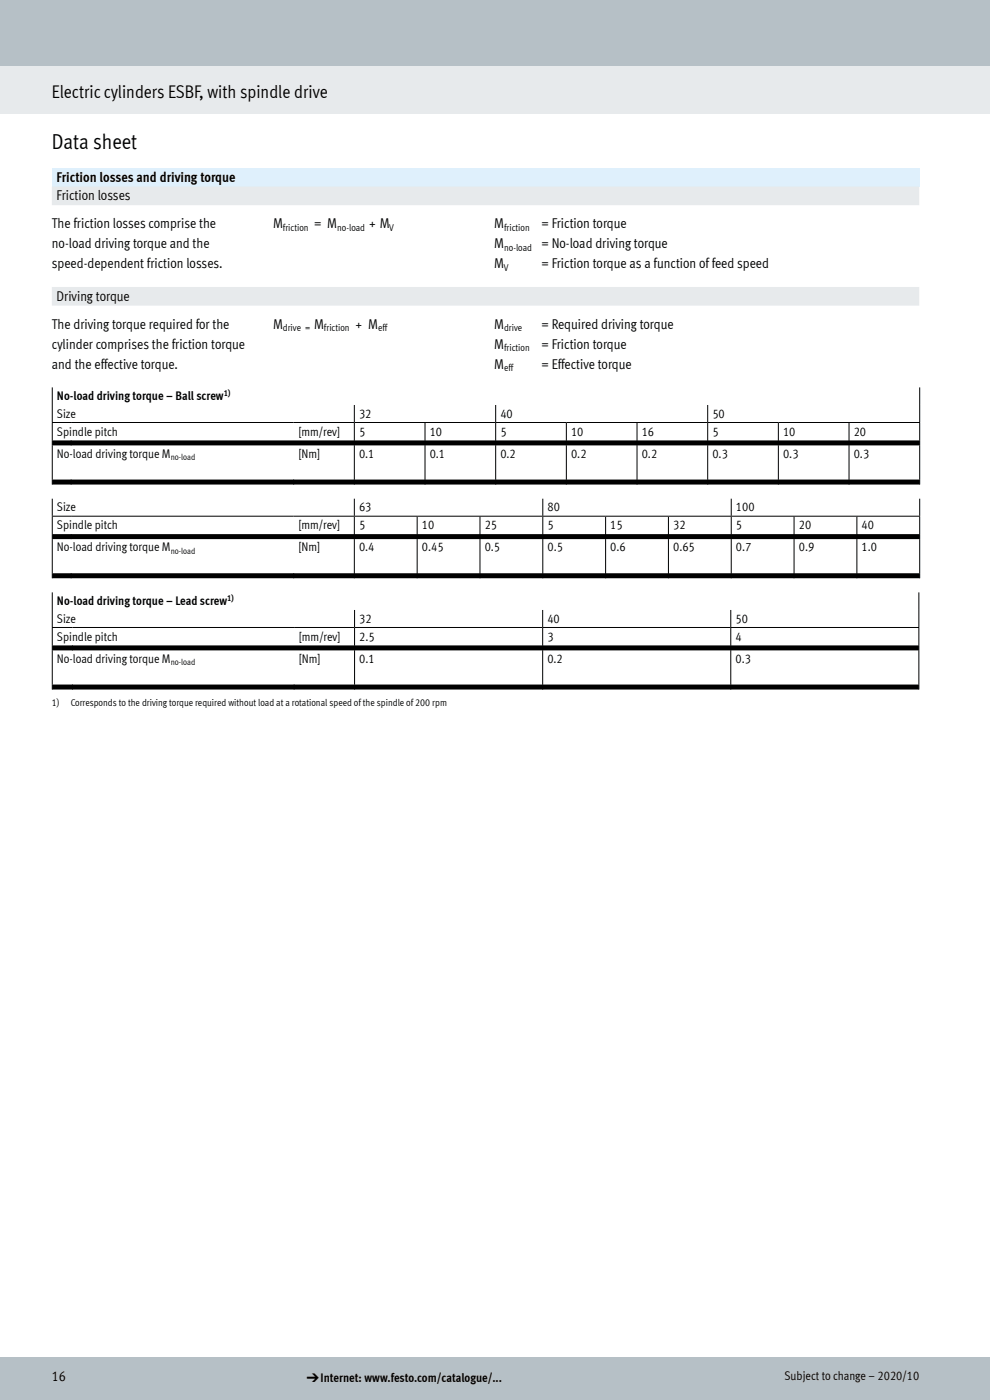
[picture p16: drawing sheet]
<svg xmlns="http://www.w3.org/2000/svg" width="210mm" height="297mm" viewBox="0 0 210 297" stroke-linecap="round" stroke-linejoin="round" font-family="sans-serif">
<defs><g id="words">
<text font-size="4.6" x="11" y="31.6">Data sheet</text>
<text font-size="3.9" x="11" y="20.8">Electric cylinders ESBF, with spindle drive</text>
<g font-size="3">
<text x="12" y="38.6">Friction losses and driving torque</text>
<text x="12" y="42.5">Friction losses</text>
<text x="11" y="48.4">The friction losses comprise the</text>
<text x="11" y="52.6">no-load driving torque and the</text>
<text x="57.9" y="48.4">M</text>
<text x="66.7" y="48.4">= M</text>
<text x="78.3" y="48.4">+ M</text>
<text x="104.9" y="48.4">M</text>
<text x="104.9" y="52.6">M</text>
<text x="114.9" y="48.4">= Friction torque</text>
<text x="114.9" y="52.6">= No-load driving torque</text>
<text x="11" y="56.9">speed-dependent friction losses.</text>
<text x="104.9" y="56.9">M</text>
<text x="114.9" y="56.9">= Friction torque as a function of feed speed</text>
<text x="12" y="63.8">Driving torque</text>
<text x="11" y="69.7">The driving torque required for the</text>
<text x="57.9" y="69.7">M</text>
<text x="66.6" y="69.7">M</text>
<text x="75.4" y="69.7">+ M</text>
<text x="104.9" y="69.7">M</text>
<text x="114.9" y="69.7">= Required driving torque</text>
<text x="11" y="74">cylinder comprises the friction torque</text>
<text x="104.9" y="74">M</text>
<text x="114.9" y="74">= Friction torque</text>
<text x="11" y="78.2">and the effective torque.</text>
<text x="104.9" y="78.2">M</text>
<text x="114.9" y="78.2">= Effective torque</text>
<text x="11" y="293.1">16</text>
</g>
<g font-size="2.6">
<text x="12.1" y="84.9">No-load driving torque – Ball screw</text>
<text x="12.1" y="88.6">Size</text>
<text x="76.2" y="88.6">32</text>
<text x="106.1" y="88.6">40</text>
<text x="151.1" y="88.6">50</text>
<text x="12.1" y="92.4">Spindle pitch</text>
<text x="63.3" y="92.4">[mm/rev]</text>
<text x="76.2" y="92.4">5</text>
<text x="91.2" y="92.4">10</text>
<text x="106.1" y="92.4">5</text>
<text x="121.1" y="92.4">10</text>
<text x="136.1" y="92.4">16</text>
<text x="151.1" y="92.4">5</text>
<text x="166.1" y="92.4">10</text>
<text x="181.1" y="92.4">20</text>
<text x="12.1" y="97.1">No-load driving torque M</text>
<text x="63.3" y="97.1">[Nm]</text>
<text x="76.2" y="97.1">0.1</text>
<text x="91.2" y="97.1">0.1</text>
<text x="106.1" y="97.1">0.2</text>
<text x="121.1" y="97.1">0.2</text>
<text x="136.1" y="97.1">0.2</text>
<text x="151.1" y="97.1">0.3</text>
<text x="166.1" y="97.1">0.3</text>
<text x="181.1" y="97.1">0.3</text>
<text x="12.1" y="108.5">Size</text>
<text x="12.1" y="112.3">Spindle pitch</text>
<text x="63.3" y="112.3">[mm/rev]</text>
<text x="76.2" y="108.5">63</text>
<text x="76.2" y="112.3">5</text>
<text x="89.5" y="112.3">10</text>
<text x="102.8" y="112.3">25</text>
<text x="116.1" y="108.5">80</text>
<text x="116.1" y="112.3">5</text>
<text x="129.5" y="112.3">15</text>
<text x="142.8" y="112.3">32</text>
<text x="156.1" y="108.5">100</text>
<text x="156.1" y="112.3">5</text>
<text x="169.4" y="112.3">20</text>
<text x="182.8" y="112.3">40</text>
<text x="12.1" y="117">No-load driving torque M</text>
<text x="63.3" y="117">[Nm]</text>
<text x="76.2" y="117">0.4</text>
<text x="89.5" y="117">0.45</text>
<text x="102.8" y="117">0.5</text>
<text x="116.1" y="117">0.5</text>
<text x="129.5" y="117">0.6</text>
<text x="142.8" y="117">0.65</text>
<text x="156.1" y="117">0.7</text>
<text x="169.4" y="117">0.9</text>
<text x="182.8" y="117">1.0</text>
<text x="12.1" y="128.4">No-load driving torque – Lead screw</text>
<text x="12.1" y="132.1">Size</text>
<text x="12.1" y="135.9">Spindle pitch</text>
<text x="63.4" y="135.9">[mm/rev]</text>
<text x="76.2" y="132.1">32</text>
<text x="76.2" y="135.9">2.5</text>
<text x="116.1" y="132.1">40</text>
<text x="116.1" y="135.9">3</text>
<text x="156" y="132.1">50</text>
<text x="156" y="135.9">4</text>
<text x="12.1" y="140.6">No-load driving torque M</text>
<text x="63.4" y="140.6">[Nm]</text>
<text x="76.2" y="140.6">0.1</text>
<text x="116.1" y="140.6">0.2</text>
<text x="156" y="140.6">0.3</text>
<text x="65" y="293.1">dInternet: www.festo.com/catalogue/...</text>
<text x="166.4" y="292.8">Subject to change – 2020/10</text>
</g>
<g font-size="2.1">
<text x="60" y="49">friction</text>
<text x="71.5" y="49">no-load</text>
<text x="82.5" y="49">V</text>
<text x="106.9" y="49">friction</text>
<text x="107" y="53.2">no-load</text>
<text x="106.9" y="57.5">V</text>
<text x="60" y="70.3">drive =</text>
<text x="68.7" y="70.3">friction</text>
<text x="80.2" y="70.3">eff</text>
<text x="106.9" y="70.3">drive</text>
<text x="106.9" y="74.6">friction</text>
<text x="106.9" y="78.8">eff</text>
<text x="11" y="149.7">1)</text>
<text x="15" y="149.7">Corresponds to the driving torque required without load at a rotational speed of the spindle of 200 rpm</text>
</g>
<g font-size="1.9">
<text x="47.5" y="84">1)</text>
<text x="36.2" y="97.6">no-load</text>
<text x="36.2" y="117.5">no-load</text>
<text x="48.2" y="127.5">1)</text>
<text x="36.2" y="141.1">no-load</text>
</g>
</g></defs>
<!-- layer: Kolumnentitel_Pagina -->
<path d="M-.1 288h210.1v9.1h-210.1z" fill="#b6c0c6"/>
<!-- layer: Text_Ebene -->
<path d="M-.1 14h210.1v10h-210.1z" fill="#e7eaec"/>
<path d="M210 14v10" fill="none" stroke="#e7eaec" stroke-width=".21"/>
<path d="M-.1 -.1h210.1v14.1h-210.1z" fill="#b6c0c6"/>
<path d="M11 35.6h184v4h-184z" fill="#dff0fc"/>
<g fill="#e7eaec">
<path d="M11 39.6h42.9v3.9h-42.9zM53.9 39.6h4v3.9h-4zM57.9 39.6h43v3.9h-43zM100.9 39.6h4v3.9h-4zM104.9 39.6h42.9v3.9h-42.9zM147.8 39.6h4.3v3.9h-4.3zM152.1 39.6h42.9v3.9h-42.9z"/>
<path d="M11 60.9h42.9v3.9h-42.9zM53.9 60.9h4v3.9h-4zM57.9 60.9h43v3.9h-43zM100.9 60.9h4v3.9h-4zM104.9 60.9h42.9v3.9h-42.9zM147.8 60.9h4.3v3.9h-4.3zM152.1 60.9h42.9v3.9h-42.9z"/>
</g>
<g fill="#000">
<path d="M11.1 93.4h4v1.1h-4zM15.1 93.4h47.2v1.1h-47.2zM62.3 93.4h12.9v1.1h-12.9zM75.2 93.4h15v1.1h-15zM90.2 93.4h14.9v1.1h-14.9zM105.1 93.4h15v1.1h-15zM120.1 93.4h15v1.1h-15zM135.1 93.4h15v1.1h-15zM150.1 93.4h15v1.1h-15zM165.1 93.4h15v1.1h-15zM180.1 93.4h15v1.1h-15zM11.1 101.7h4v1.1h-4zM15.1 101.7h47.2v1.1h-47.2zM62.3 101.7h12.9v1.1h-12.9zM75.2 101.7h15v1.1h-15zM90.2 101.7h14.9v1.1h-14.9zM105.1 101.7h15v1.1h-15zM120.1 101.7h15v1.1h-15zM135.1 101.7h15v1.1h-15zM150.1 101.7h15v1.1h-15zM165.1 101.7h15v1.1h-15zM180.1 101.7h15v1.1h-15z"/>
<path d="M11.1 113.3h4v1.1h-4zM15.1 113.3h47.2v1.1h-47.2zM62.3 113.3h12.9v1.1h-12.9zM75.2 113.3h13.3v1.1h-13.3zM88.5 113.3h13.3v1.1h-13.3zM101.8 113.3h13.3v1.1h-13.3zM115.1 113.3h13.4v1.1h-13.4zM128.5 113.3h13.3v1.1h-13.3zM141.8 113.3h13.3v1.1h-13.3zM155.1 113.3h13.3v1.1h-13.3zM168.4 113.3h13.4v1.1h-13.4zM181.8 113.3h13.3v1.1h-13.3zM11.1 121.6h4v1.1h-4zM15.1 121.6h47.2v1.1h-47.2zM62.3 121.6h12.9v1.1h-12.9zM75.2 121.6h13.3v1.1h-13.3zM88.5 121.6h13.3v1.1h-13.3zM101.8 121.6h13.3v1.1h-13.3zM115.1 121.6h13.4v1.1h-13.4zM128.5 121.6h13.3v1.1h-13.3zM141.8 121.6h13.3v1.1h-13.3zM155.1 121.6h13.3v1.1h-13.3zM168.4 121.6h13.4v1.1h-13.4zM181.8 121.6h13.3v1.1h-13.3z"/>
<path d="M11.1 136.9h4.3v1.1h-4.3zM15.4 136.9h47v1.1h-47zM62.4 136.9h12.8v1.1h-12.8zM75.2 136.9h39.9v1.1h-39.9zM115.1 136.9h39.9v1.1h-39.9zM155 136.9h39.9v1.1h-39.9zM11.1 145.2h4.3v1.1h-4.3zM15.4 145.2h47v1.1h-47zM62.4 145.2h12.8v1.1h-12.8zM75.2 145.2h39.9v1.1h-39.9zM115.1 145.2h39.9v1.1h-39.9zM155 145.2h39.9v1.1h-39.9z"/>
</g>
<g fill="none" stroke="#000" stroke-width=".21">
<path d="M11 89.6h184.2M11.1 82.2v7.3M11.1 89.7v13.1M15.1 93.4v1.1M75.2 85.9v3.6M75.2 89.7v13.1M90.2 89.7v13.1M105.1 85.9v3.6M105.1 89.7v13.1M120.1 89.7v13.1M135.1 89.7v13.1M150.1 85.9v3.6"/>
<path d="M150.1 89.7v13.1M165.1 89.7v13.1M180.1 89.7v13.1M195.1 82.2v7.3M195.1 89.7v13.1M11 109.5h184.2M11.1 105.8v3.6M11.1 109.6v13.1M15.1 101.7v1.1M15.1 113.3v1.1M62.3 101.7v1.1M75.2 105.8v3.6"/>
<path d="M75.2 109.6v13.1M88.5 109.6v13.1M101.8 109.6v13.1M115.1 105.8v3.6M115.1 109.6v13.1M128.5 109.6v13.1M141.8 109.6v13.1M155.1 105.8v3.6M155.1 109.6v13.1M168.4 109.6v13.1M181.8 109.6v13.1M195.1 105.8v3.6"/>
<path d="M195.1 109.6v13.1M11 133.1h184M11.1 125.7v7.3M11.1 133.2v13.1M15.1 121.6v1.1M15.4 136.9v1.1M62.3 121.6v1.1M75.2 129.4v3.6M75.2 133.2v13.1M115.1 129.4v3.6M115.1 133.2v13.1M155 129.4v3.6"/>
<path d="M155 133.2v13.1M194.9 125.7v7.3M194.9 133.2v13.1M15.4 145.2v1.1M62.4 145.2v1.1"/>
</g>
<use href="#words"/>
</svg>
